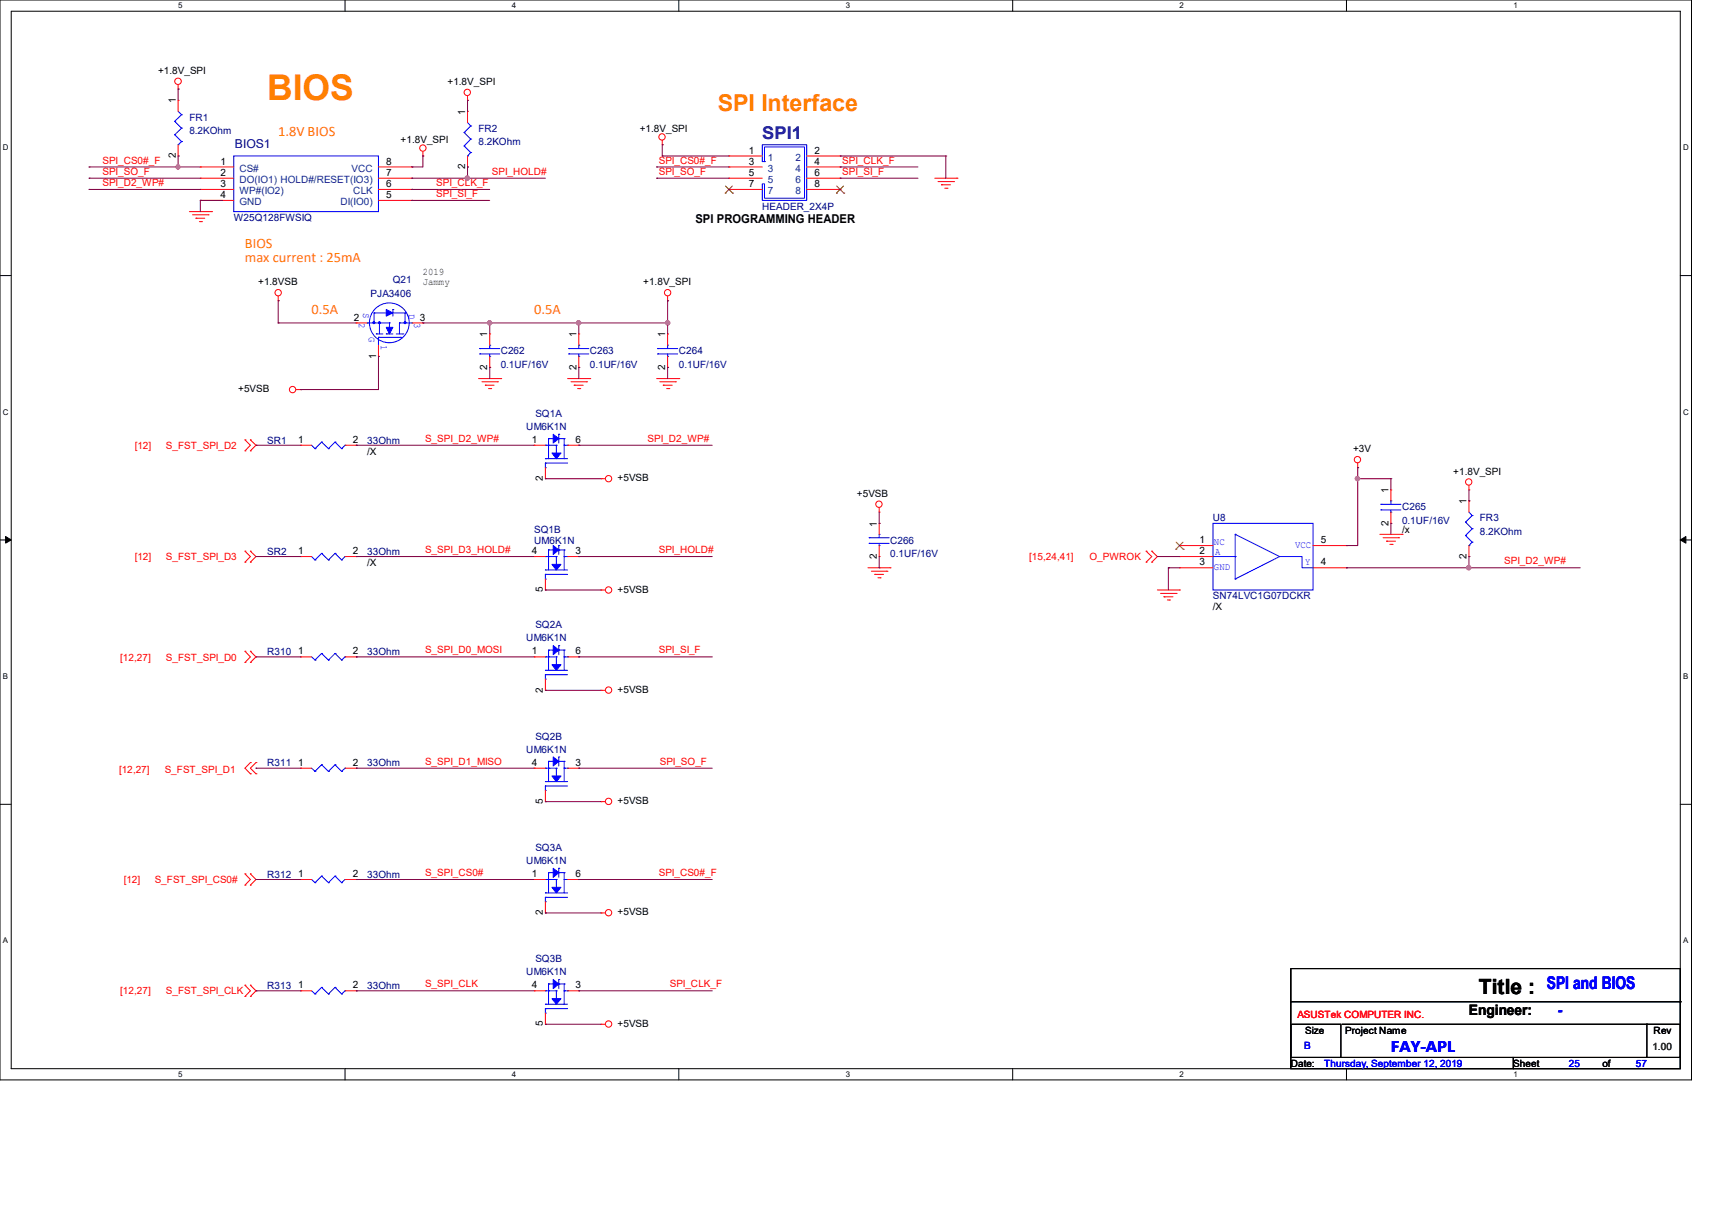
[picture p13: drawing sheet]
<svg xmlns="http://www.w3.org/2000/svg" width="297mm" height="210mm" viewBox="0 0 297 210" stroke-linecap="round" stroke-linejoin="round" font-family="sans-serif">
<defs><g id="words">
<text font-size="6.1" fill="#ff8000" x="46.4" y="17.3">BIOS</text>
<text font-size="4" fill="#ff8000" x="124.5" y="19.2">SPI Interface</text>
<text font-size="3.6" x="256.6" y="172.3">Title :</text>
<text font-size="3" fill="#000080" x="132.2" y="24.1">SPI1</text>
<g font-size="3" fill="#00f">
<text x="268.4" y="171.6">SPI and BIOS</text>
<text x="241.3" y="182.5">FAY-APL</text>
</g>
<g font-size="2.5" fill="#ff8000">
<text x="48.3" y="23.6">1.8V BIOS</text>
<text x="42.5" y="42.9">BIOS</text>
<text x="42.5" y="45.4">max current : 25mA</text>
<text x="54.1" y="54.5">0.5A</text>
<text x="92.7" y="54.5">0.5A</text>
</g>
<text font-size="2.5" x="254.8" y="176.1">Engineer:</text>
<text font-size="2.5" fill="#00f" x="270.3" y="176">-</text>
<text font-size="2.1" fill="#000080" x="40.8" y="25.7">BIOS1</text>
<text font-size="2.1" x="120.7" y="38.7">SPI PROGRAMMING HEADER</text>
<g font-size="1.7">
<text x="27.4" y="12.8">+1.8V_SPI</text>
<text x="30.5" y="17.9" transform="rotate(-90 30.5 17.9)">1</text>
<text x="77.6" y="14.7">+1.8V_SPI</text>
<text x="80.7" y="19.9" transform="rotate(-90 80.7 19.9)">1</text>
<text x="111" y="22.9">+1.8V_SPI</text>
<text x="30.5" y="27.4" transform="rotate(-90 30.5 27.4)">2</text>
<text x="38.2" y="28.5">1</text>
<text x="67" y="28.5">8</text>
<text x="69.5" y="24.8">+1.8V_SPI</text>
<text x="80.7" y="29.4" transform="rotate(-90 80.7 29.4)">2</text>
<text x="129.9" y="26.6">1</text>
<text x="129.9" y="28.5">3</text>
<text x="141.3" y="26.6">2</text>
<text x="141.3" y="28.5">4</text>
<text x="38.2" y="30.5">2</text>
<text x="38.2" y="32.4">3</text>
<text x="38.2" y="34.3">4</text>
<text x="67" y="34.3">5</text>
<text x="67" y="32.4">6</text>
<text x="67" y="30.5">7</text>
<text x="129.9" y="30.5">5</text>
<text x="129.9" y="32.4">7</text>
<text x="141.3" y="30.5">6</text>
<text x="141.3" y="32.4">8</text>
<text x="44.8" y="49.5">+1.8VSB</text>
<text x="111.6" y="49.5">+1.8V_SPI</text>
<text x="61.4" y="55.6">2</text>
<text x="72.8" y="55.6">3</text>
<text x="84.5" y="58.5" transform="rotate(-90 84.5 58.5)">1</text>
<text x="100" y="58.5" transform="rotate(-90 100 58.5)">1</text>
<text x="115.4" y="58.5" transform="rotate(-90 115.4 58.5)">1</text>
<text x="65.2" y="62.2" transform="rotate(-90 65.2 62.2)">1</text>
<text x="84.5" y="64.1" transform="rotate(-90 84.5 64.1)">2</text>
<text x="100" y="64.1" transform="rotate(-90 100 64.1)">2</text>
<text x="115.4" y="64.1" transform="rotate(-90 115.4 64.1)">2</text>
<text x="41.3" y="68">+5VSB</text>
<text x="51.7" y="76.8">1</text>
<text x="61.2" y="76.8">2</text>
<text x="92.3" y="76.8">1</text>
<text x="99.8" y="76.8">6</text>
<text x="63.7" y="78.8">/X</text>
<text x="94.2" y="83.4" transform="rotate(-90 94.2 83.4)">2</text>
<text x="107.1" y="83.5">+5VSB</text>
<text x="234.7" y="78.4">+3V</text>
<text x="252.1" y="82.3">+1.8V_SPI</text>
<text x="148.7" y="86.2">+5VSB</text>
<text x="240.9" y="85.5" transform="rotate(-90 240.9 85.5)">1</text>
<text x="254.4" y="87.5" transform="rotate(-90 254.4 87.5)">1</text>
<text x="152.1" y="91.3" transform="rotate(-90 152.1 91.3)">1</text>
<text x="208.1" y="94.2">1</text>
<text x="229.1" y="94.2">5</text>
<text x="240.9" y="91.1" transform="rotate(-90 240.9 91.1)">2</text>
<text x="243.2" y="92.4">/x</text>
<text x="51.7" y="96.1">1</text>
<text x="61.2" y="96.1">2</text>
<text x="63.7" y="98.1">/X</text>
<text x="92.3" y="96.1">4</text>
<text x="99.8" y="96.1">3</text>
<text x="152.1" y="96.9" transform="rotate(-90 152.1 96.9)">2</text>
<text x="208.1" y="96.1">2</text>
<text x="208.1" y="98">3</text>
<text x="229.1" y="98">4</text>
<text x="254.4" y="96.9" transform="rotate(-90 254.4 96.9)">2</text>
<text x="94.2" y="102.7" transform="rotate(-90 94.2 102.7)">5</text>
<text x="107.1" y="102.8">+5VSB</text>
<text x="210.4" y="105.9">/X</text>
<text x="51.7" y="113.5">1</text>
<text x="61.2" y="113.5">2</text>
<text x="92.3" y="113.5">1</text>
<text x="99.8" y="113.5">6</text>
<text x="94.2" y="120.1" transform="rotate(-90 94.2 120.1)">2</text>
<text x="107.1" y="120.1">+5VSB</text>
<text x="51.7" y="132.8">1</text>
<text x="61.2" y="132.8">2</text>
<text x="92.3" y="132.8">4</text>
<text x="99.8" y="132.8">3</text>
<text x="94.2" y="139.4" transform="rotate(-90 94.2 139.4)">5</text>
<text x="107.1" y="139.4">+5VSB</text>
<text x="51.7" y="152.1">1</text>
<text x="61.2" y="152.1">2</text>
<text x="92.3" y="152.1">1</text>
<text x="99.8" y="152.1">6</text>
<text x="94.2" y="158.7" transform="rotate(-90 94.2 158.7)">2</text>
<text x="107.1" y="158.7">+5VSB</text>
<text x="51.7" y="171.4">1</text>
<text x="61.2" y="171.4">2</text>
<text x="92.3" y="171.4">4</text>
<text x="99.8" y="171.4">3</text>
<text x="94.2" y="178" transform="rotate(-90 94.2 178)">5</text>
<text x="107.1" y="178">+5VSB</text>
<text x="226.4" y="179.2">Size</text>
<text x="233.4" y="179.2">Project Name</text>
<text x="286.9" y="179.4">Rev</text>
<text x="223.9" y="185">Date:</text>
<text x="262.5" y="185">Sheet</text>
<text x="278" y="185">of</text>
</g>
<g font-size="1.7" fill="#000080">
<text x="32.8" y="20.9">FR1</text>
<text x="32.8" y="23.2">8.2KOhm</text>
<text x="83" y="22.9">FR2</text>
<text x="83" y="25.2">8.2KOhm</text>
<text x="40.6" y="38.3">W25Q128FWSIQ</text>
<text x="132.2" y="36.4">HEADER_2X4P</text>
<text x="64.3" y="51.4">PJA3406</text>
<text x="68.2" y="49.1">Q21</text>
<text x="86.9" y="61.5">C262</text>
<text x="86.9" y="63.8">0.1UF/16V</text>
<text x="102.3" y="61.5">C263</text>
<text x="102.3" y="63.8">0.1UF/16V</text>
<text x="117.8" y="61.5">C264</text>
<text x="117.8" y="63.8">0.1UF/16V</text>
<text x="46.4" y="76.9">SR1</text>
<text x="63.7" y="76.9">33Ohm</text>
<text x="91.3" y="74.6">UM6K1N</text>
<text x="92.9" y="72.3">SQ1A</text>
<text x="243.2" y="88.5">C265</text>
<text x="92.7" y="92.4">SQ1B</text>
<text x="92.7" y="94.3">UM6K1N</text>
<text x="154.4" y="94.3">C266</text>
<text x="210.4" y="90.4">U8</text>
<text x="243.2" y="90.8">0.1UF/16V</text>
<text x="256.7" y="90.4">FR3</text>
<text x="256.7" y="92.7">8.2KOhm</text>
<text x="46.4" y="96.2">SR2</text>
<text x="63.7" y="96.2">33Ohm</text>
<text x="154.4" y="96.6">0.1UF/16V</text>
<text x="210.4" y="103.9">SN74LVC1G07DCKR</text>
<text x="46.4" y="113.6">R310</text>
<text x="63.7" y="113.6">33Ohm</text>
<text x="91.3" y="111.2">UM6K1N</text>
<text x="92.9" y="109">SQ2A</text>
<text x="91.3" y="130.6">UM6K1N</text>
<text x="92.9" y="128.3">SQ2B</text>
<text x="46.4" y="132.9">R311</text>
<text x="63.7" y="132.9">33Ohm</text>
<text x="91.3" y="149.9">UM6K1N</text>
<text x="92.9" y="147.6">SQ3A</text>
<text x="46.4" y="152.2">R312</text>
<text x="63.7" y="152.2">33Ohm</text>
<text x="92.9" y="166.9">SQ3B</text>
<text x="46.4" y="171.5">R313</text>
<text x="63.7" y="171.5">33Ohm</text>
<text x="91.3" y="169.2">UM6K1N</text>
</g>
<g font-size="1.7" fill="#f00">
<text x="17.8" y="28.4">SPI_CS0#_F</text>
<text x="114.3" y="28.4">SPI_CS0#_F</text>
<text x="146.1" y="28.4">SPI_CLK_F</text>
<text x="17.8" y="32.3">SPI_D2_WP#</text>
<text x="17.8" y="30.3">SPI_SO_F</text>
<text x="75.7" y="32.3">SPI_CLK_F</text>
<text x="75.7" y="34.2">SPI_SI_F</text>
<text x="85.3" y="30.3">SPI_HOLD#</text>
<text x="114.3" y="30.3">SPI_SO_F</text>
<text x="146.1" y="30.3">SPI_SI_F</text>
<text x="23.4" y="77.9">[12]</text>
<text x="28.8" y="77.9">S_FST_SPI_D2</text>
<text x="73.7" y="76.6">S_SPI_D2_WP#</text>
<text x="112.4" y="76.6">SPI_D2_WP#</text>
<text x="73.7" y="95.9">S_SPI_D3_HOLD#</text>
<text x="114.3" y="95.9">SPI_HOLD#</text>
<text x="23.4" y="97.2">[12]</text>
<text x="28.8" y="97.2">S_FST_SPI_D3</text>
<text x="178.6" y="97.2">[15,24,41]</text>
<text x="189" y="97.2">O_PWROK</text>
<text x="261" y="97.9">SPI_D2_WP#</text>
<text x="73.7" y="113.3">S_SPI_D0_MOSI</text>
<text x="114.3" y="113.3">SPI_SI_F</text>
<text x="20.9" y="114.6">[12,27]</text>
<text x="28.8" y="114.6">S_FST_SPI_D0</text>
<text x="20.7" y="134.1">[12,27]</text>
<text x="28.6" y="134.1">S_FST_SPI_D1</text>
<text x="73.7" y="132.6">S_SPI_D1_MISO</text>
<text x="114.5" y="132.6">SPI_SO_F</text>
<text x="21.5" y="153.2">[12]</text>
<text x="26.8" y="153.2">S_FST_SPI_CS0#</text>
<text x="73.7" y="151.9">S_SPI_CS0#</text>
<text x="114.3" y="151.9">SPI_CS0#_F</text>
<text x="20.9" y="172.5">[12,27]</text>
<text x="28.8" y="172.5">S_FST_SPI_CLK</text>
<text x="73.7" y="171.2">S_SPI_CLK</text>
<text x="116.2" y="171.2">SPI_CLK_F</text>
<text x="225.1" y="176.5">ASUSTek COMPUTER INC.</text>
</g>
<g font-size="1.7" fill="#004080">
<text x="41.5" y="29.8">CS#</text>
<text x="61" y="29.8">VCC</text>
<text x="133.2" y="27.9">1</text>
<text x="133.2" y="29.8">3</text>
<text x="138" y="27.9">2</text>
<text x="138" y="29.8">4</text>
<text x="41.5" y="31.7">DO(IO1) HOLD#/RESET(IO3)</text>
<text x="41.5" y="33.7">WP#(IO2)</text>
<text x="41.5" y="35.6">GND</text>
<text x="59.1" y="35.6">DI(IO0)</text>
<text x="61.3" y="33.7">CLK</text>
<text x="133.2" y="31.7">5</text>
<text x="133.2" y="33.7">7</text>
<text x="138" y="31.7">6</text>
<text x="138" y="33.7">8</text>
</g>
<g font-size="1.7" fill="#008000">
<text x="73.4" y="47.8">2019</text>
<text x="73.4" y="49.5">Jammy</text>
<text x="286.7" y="182.1">1.00</text>
</g>
<g font-size="1.7" fill="#00f">
<text x="62.2" y="56" transform="rotate(90 62.2 56)">2</text>
<text x="63" y="54.3" transform="rotate(90 63 54.3)">S</text>
<text x="64" y="58.5" transform="rotate(90 64 58.5)">G</text>
<text x="66.1" y="59.9" transform="rotate(90 66.1 59.9)">1</text>
<text x="70.9" y="54.4" transform="rotate(90 70.9 54.4)">D</text>
<text x="71.9" y="56" transform="rotate(90 71.9 56)">3</text>
<text x="210.6" y="94.4">NC</text>
<text x="224.7" y="95">VCC</text>
<text x="210.6" y="98.9">GND</text>
<text x="210.8" y="96.2">A</text>
<text x="226.4" y="97.9">Y</text>
<text x="226.3" y="181.9">B</text>
<text x="229.7" y="185">Thursday, September 12, 2019</text>
<text x="272.2" y="185">25</text>
<text x="283.8" y="185">57</text>
</g>
<g font-size="1.4">
<text x="30.9" y="1.4">5</text>
<text x="88.8" y="1.4">4</text>
<text x="146.7" y="1.4">3</text>
<text x="204.6" y="1.4">2</text>
<text x="262.6" y="1.4">1</text>
<text x=".5" y="26.1">D</text>
<text x="292" y="26.1">D</text>
<text x=".5" y="71.9">C</text>
<text x="292" y="71.9">C</text>
<text x=".5" y="117.8">B</text>
<text x="292" y="117.8">B</text>
<text x=".5" y="163.6">A</text>
<text x="292" y="163.6">A</text>
<text x="30.9" y="186.8">5</text>
<text x="88.8" y="186.8">4</text>
<text x="146.7" y="186.8">3</text>
<text x="204.6" y="186.8">2</text>
<text x="262.6" y="186.8">1</text>
</g>
</g></defs>
<path d="M0 0h293.5v187.3h-293.5zM1.9 1.9h289.6v183.4h-289.6z" fill="none" stroke="#000" stroke-width=".17"/>
<g fill="#fff">
<path d="M30.9 .2h.8v1.5h-.8z"/>
<path d="M30.9 185.5h.8v1.6h-.8z"/>
</g>
<path d="M59.9 0v1.9M59.9 185.3v2" fill="none" stroke="#000" stroke-width=".17"/>
<g fill="#fff">
<path d="M88.8 .2h.8v1.5h-.8z"/>
<path d="M88.8 185.5h.8v1.6h-.8z"/>
</g>
<path d="M117.8 0v1.9M117.8 185.3v2" fill="none" stroke="#000" stroke-width=".17"/>
<g fill="#fff">
<path d="M146.7 .2h.8v1.5h-.8z"/>
<path d="M146.7 185.5h.8v1.6h-.8z"/>
</g>
<path d="M175.7 0v1.9M175.7 185.3v2" fill="none" stroke="#000" stroke-width=".17"/>
<g fill="#fff">
<path d="M204.6 .2h.8v1.5h-.8z"/>
<path d="M204.6 185.5h.8v1.6h-.8z"/>
</g>
<path d="M233.6 0v1.9M233.6 185.3v2" fill="none" stroke="#000" stroke-width=".17"/>
<g fill="#fff">
<path d="M262.6 .2h.7v1.5h-.7z"/>
<path d="M262.6 185.5h.7v1.6h-.7z"/>
<path d="M.5 24.8h1v1.6h-1z"/>
<path d="M292 24.8h1v1.6h-1z"/>
<path d="M.5 70.7h1v1.5h-1z"/>
<path d="M292 70.7h1v1.5h-1z"/>
</g>
<path d="M0 47.8h1.9M291.5 47.8h2" fill="none" stroke="#000" stroke-width=".17"/>
<g fill="#fff">
<path d="M.5 116.5h.9v1.6h-.9z"/>
<path d="M292 116.5h.9v1.6h-.9z"/>
</g>
<path d="M0 93.6h1.9M291.5 93.6h2" fill="none" stroke="#000" stroke-width=".17"/>
<path d="M1 93l.9 .6-.9 .6zM291.5 93.6l1-.6v1.2z" fill="#000" stroke="#000" stroke-width=".17"/>
<g fill="#fff">
<path d="M.5 162.4h.9v1.5h-.9z"/>
<path d="M292 162.4h.9v1.5h-.9z"/>
</g>
<path d="M0 139.5h1.9M291.5 139.5h2M223.9 168h67.6v15.4h-67.6zM223.9 177.6h8.7v5.8h-8.7zM223.9 173.7h67.6M232.8 177.6h52.9M285.7 177.6h5.8v5.8h-5.8zM285.7 177.6h.1M291.5 173.7h.1M223.9 183.4h38.7v1.9h-38.7zM262.6 183.4h28.9v1.9h-28.9z" fill="none" stroke="#000" stroke-width=".17"/>
<g fill="none" stroke="#f00" stroke-width=".17">
<path d="M30.9 15.5h.1M30.9 17.4h.1M30.9 14.7v.8M30.9 17.4v1.9M81.1 17.4h.1M81.1 19.3h.1M81.1 16.6v.8M81.1 19.3v2M30.9 27.1h.1M30.9 25.1v2M32.9 36.7h3.8M33.4 37.3h2.7"/>
<path d="M34 37.8h.1M34 37.8h1.5M34.6 38.4h.4M34.8 29h.1M34.8 30.9h.1M34.8 32.9h.1M34.8 34.8h.1M34.8 30.9h5.8M34.8 29h5.8M34.8 32.9h5.8M34.8 34.8h5.8M35 38.4h.1"/>
<path d="M36.1 37.3h.1M36.7 36.7h.1M65.7 30.9h5.8M65.7 29h5.8M65.7 32.9h5.8M65.7 34.8h5.8M71.5 34.8h.1M71.5 32.9h.1M71.5 30.9h.1M71.5 29h.1M73.4 27.1h.1M73.4 26.3v.8"/>
<path d="M81.1 29h.1M81.1 27.1v1.9M114.9 25.1h.1M114.9 24.3v.8M126.4 27.1h.1M126.4 29h.1M126.4 30.9h.1M126.4 32.9h.1M126.4 30.9h5.8M126.4 27.1h5.8M126.4 29h5.8M126.4 32.9h5.8"/>
<path d="M140 30.9h5.8M140 27.1h5.8M140 29h5.8M140 32.9h5.8M145.8 27.1h.1M145.8 29h.1M145.8 30.9h.1M145.8 32.9h.1M162.2 30.9h3.8M162.7 31.5h2.7M163.3 32h.1M163.3 32h1.6"/>
<path d="M163.9 32.6h.4M164.3 32.6h.1M165.4 31.5h.1M166 30.9h.1M48.3 52.2h.1M48.3 51.4v.8M61.8 56h.1M61.8 56h1.9M65.7 59.9v1.9M71.5 56h1.9M73.4 56h.1M85 57.9h.1"/>
<path d="M85 57.9v2M100.4 57.9h.1M100.4 57.9v2M115.8 52.2h.1M115.8 57.9h.1M115.8 51.4v.8M115.8 57.9v2M42.5 78.2h.1M42.5 76.3h.1M42.5 76.3l.9 .9-.9 1M43.4 76.3h.1M43.4 78.2h.1"/>
<path d="M43.4 76.3l1 .9-1 1M51.4 67.6h.8M52.2 67.6h.1M52.2 77.2h.1M52.2 77.2h1.9M59.9 77.2h1.9M61.8 77.2h.1M65.7 61.8h.1M83 65.7h3.9M83.6 66.2h2.7M84.2 66.8h.1M84.2 66.8h1.5"/>
<path d="M84.8 67.4h.3M85 63.7h.1M85 61.8v1.9M85.1 67.4h.1M86.3 66.2h.1M86.9 65.7h.1M92.7 77.2h.1M92.7 77.2h1.9M98.5 65.7h3.8M98.5 77.2h1.9M99.1 66.2h2.7M99.6 66.8h.1"/>
<path d="M99.6 66.8h1.6M100.2 67.4h.4M100.4 63.7h.1M100.4 77.2h.1M100.4 61.8v1.9M100.6 67.4h.1M101.8 66.2h.1M102.3 65.7h.1M113.9 65.7h3.9M114.5 66.2h2.7M115.1 66.8h.1M115.1 66.8h1.5"/>
<path d="M115.7 67.4h.3M115.8 63.7h.1M115.8 61.8v1.9M116 67.4h.1M117.2 66.2h.1M117.8 65.7h.1M42.5 97.5h.1M42.5 95.6h.1M42.5 95.6l.9 .9-.9 1M43.4 95.6h.1M43.4 97.5h.1M43.4 95.6l1 .9-1 1"/>
<path d="M52.2 96.5h.1M52.2 96.5h1.9M59.9 96.5h1.9M61.8 96.5h.1M92.7 96.5h.1M92.7 96.5h1.9M94.6 83h.1M94.6 81.1v1.9M98.5 96.5h1.9M100.4 96.5h.1M104.3 83h.1M104.3 83h.7"/>
<path d="M150.6 98.5h3.8M151.2 99.1h2.7M151.8 99.6h.1M151.8 99.6h1.5M152.5 88.8h.1M152.5 90.8h.1M152.5 96.5h.1M152.5 88.1v.7M152.5 90.8v1.9M152.5 94.6v1.9M153.9 99.1h.1M154.4 98.5h.1"/>
<path d="M198.8 95.6h.1M198.8 97.5h.1M198.8 95.6l1 .9-1 1M199.8 97.5h.1M199.8 95.6h.1M199.8 95.6l1 .9-1 1M204.6 94.6h.1M204.6 96.5h.1M204.6 98.5h.1M204.6 98.5h5.8M204.6 96.5h5.8M204.6 94.6h5.8"/>
<path d="M227.8 98.5h5.8M227.8 94.6h5.8M233.6 98.5h.1M233.6 94.6h.1M235.5 81.1h.1M235.5 80.3v.8M239.4 92.7h3.8M239.9 93.3h2.8M240.5 93.9h.1M240.5 93.9h1.6M241.1 94.4h.4M241.3 85h.1"/>
<path d="M241.3 90.8h.1M241.3 85v1.9M241.3 88.8v2M241.5 94.4h.1M242.7 93.3h.1M243.2 92.7h.1M254.8 85h.1M254.8 86.9h.1M254.8 96.5h.1M254.8 84.2v.8M254.8 86.9v1.9M254.8 94.6v1.9"/>
<path d="M42.5 114.9h.1M42.5 112.9h.1M42.5 112.9l.9 1-.9 1M43.4 112.9h.1M43.4 114.9h.1M43.4 112.9l1 1-1 1M52.2 113.9h.1M52.2 113.9h1.9M59.9 113.9h1.9M61.8 113.9h.1M92.7 113.9h.1M92.7 113.9h1.9"/>
<path d="M94.6 102.3h.1M94.6 119.7h.1M94.6 100.4v1.9M94.6 117.8v1.9M98.5 113.9h1.9M100.4 113.9h.1M104.3 119.7h.1M104.3 102.3h.1M104.3 119.7h.7M104.3 102.3h.7M152.3 100.2h.4M152.7 100.2h.1"/>
<path d="M200.8 102.3h3.8M201.3 102.9h2.7M201.9 103.5h.1M201.9 103.5h1.6M202.5 104.1h.4M202.9 104.1h.1M204 102.9h.1M204.6 102.3h.1M43.4 132.2h.1M43.4 134.2h.1M43.4 132.2l-.9 1 .9 1M44.4 132.2h.1"/>
<path d="M44.4 134.2h.1M44.4 132.2l-1 1 1 1M52.2 133.2h.1M52.2 133.2h1.9M59.9 133.2h1.9M61.8 133.2h.1M92.7 133.2h.1M92.7 133.2h1.9M94.6 139h.1M94.6 137.1v1.9M98.5 133.2h1.9M100.4 133.2h.1"/>
<path d="M104.3 139h.1M104.3 139h.7M42.5 153.5h.1M42.5 151.6h.1M42.5 151.6l.9 .9-.9 1M43.4 151.6h.1M43.4 153.5h.1M43.4 151.6l1 .9-1 1M52.2 152.5h.1M52.2 152.5h1.9M59.9 152.5h1.9M61.8 152.5h.1"/>
<path d="M92.7 152.5h.1M92.7 152.5h1.9M94.6 158.3h.1M94.6 156.4v1.9M98.5 152.5h1.9M100.4 152.5h.1M104.3 158.3h.1M104.3 158.3h.7M42.5 172.8h.1M42.5 170.9h.1M42.5 170.9l.9 .9-.9 1M43.4 170.9h.1"/>
<path d="M43.4 172.8h.1M43.4 170.9l1 .9-1 1M52.2 171.8h.1M52.2 171.8h1.9M59.9 171.8h1.9M61.8 171.8h.1M92.7 171.8h.1M92.7 171.8h1.9M94.6 177.6h.1M94.6 175.7v1.9M98.5 171.8h1.9M100.4 171.8h.1"/>
<path d="M104.3 177.6h.1M104.3 177.6h.7"/>
<circle cx="30.9" cy="14.1" r=".56"/>
<circle cx="81.1" cy="16" r=".55"/>
<circle cx="73.4" cy="25.7" r=".55"/>
<circle cx="114.9" cy="23.7" r=".55"/>
<circle cx="48.3" cy="50.8" r=".55"/>
<circle cx="115.8" cy="50.8" r=".55"/>
<circle cx="50.8" cy="67.6" r=".55"/>
<circle cx="235.5" cy="79.7" r=".55"/>
<circle cx="105.6" cy="83" r=".55"/>
<circle cx="152.5" cy="87.4" r=".55"/>
<circle cx="254.8" cy="83.6" r=".55"/>
<circle cx="105.6" cy="119.7" r=".55"/>
<circle cx="105.6" cy="102.3" r=".55"/>
<circle cx="105.6" cy="139" r=".55"/>
<circle cx="105.6" cy="158.3" r=".55"/>
<circle cx="105.6" cy="177.6" r=".55"/>
</g>
<g fill="none" stroke="#00f" stroke-width=".17">
<path d="M30.9 19.3l.6 .6M31.5 19.9h.1M31.5 19.9l-1.2 1.1M30.3 23.4h.1M30.3 21h.1M30.3 23.4l1.2 1.2M30.3 21l1.2 1.2M30.9 25.1h.1M31.5 24.6h.1M31.5 22.2h.1M31.5 24.6l-.6 .5M31.5 22.2l-1.2 1.2"/>
<path d="M40.6 27.1h25.1v9.6h-25.1zM80.5 25.3h.1M80.5 23h.1M80.5 25.3l1.2 1.2M80.5 23l1.2 1.1M81.1 27.1h.1M81.1 21.3l.6 .5M81.7 26.5h.1M81.7 21.8h.1M81.7 24.1h.1M81.7 26.5l-.6 .6M81.7 24.1l-1.2 1.2"/>
<path d="M81.7 21.8l-1.2 1.2M132.2 25.1h7.8v9.7h-7.8v-2.9h.4v2.5h7v-8.9h-7v2.5h-.4zM132.6 28h.1M63.7 56h.1M63.7 56h3.9M64.9 54.3h.1M64.9 56h.1M64.9 54.3h5.4M64.9 54.3v1.7M65.3 57.9h.1M65.3 57.9h1.1M65.7 58.5h.1"/>
<path d="M65.7 58.5v1.4M65.7 58.5h3.8M65.8 56h.1M65.8 56v1.9M67 57.9h.1M67 57.9h1.2M67.6 56h.1M67.6 56v1.9M68.2 53.7h.1M68.2 53.7v1.1M68.7 57.9h1.2M69.3 56h.1"/>
<path d="M69.3 56v1.9M69.3 56h2.2M69.5 58.5h.1M69.9 57.9h.1M70.3 54.3h.1M70.3 54.3v1.7M71.5 56h.1M85 59.9h.1M85 59.9v.6M100.4 59.9h.1M100.4 59.9v.6M115.8 59.9h.1"/>
<path d="M115.8 59.9v.6M54.1 77.2l.6 .6M54.7 77.8h.1M55.8 76.7h.1M55.8 76.7l-1.1 1.1M55.8 76.7l1.2 1.1M57 77.8h.1M58.1 76.7h.1M58.1 76.7l-1.1 1.1M58.1 76.7l1.2 1.1M59.3 77.8h.1M59.9 77.2h.1"/>
<path d="M59.9 77.2l-.6 .6M83.2 60.5h.1M83.2 61.4h.1M83.2 60.5h3.5M83.2 61.4h3.5M85 61.8h.1M85 61.4v.4M94.6 79.5h.1M94.6 77.2h.1M94.6 79.5h3.9M94.6 77.2h1.9M95.2 77.2h.1"/>
<path d="M95.2 76.1h.1M95.2 76.1v3.4M95.2 76.1h.8M96 76.1h.1M96.5 77.2h.1M96.5 77.2v1.4M96.9 76.1h.1M96.9 75.3h.1M96.9 75.3v1.5M96.9 76.1h1M97.9 77.2h.1M97.9 76.1h.1"/>
<path d="M97.9 76.1v3.4M97.9 77.2h.6M98.5 77.2h.1M98.7 60.5h.1M98.7 61.4h.1M98.7 60.5h3.5M98.7 61.4h3.5M100.4 61.8h.1M100.4 61.4v.4M114.1 60.5h.1M114.1 61.4h.1M114.1 60.5h3.5"/>
<path d="M114.1 61.4h3.5M115.8 61.8h.1M115.8 61.4v.4M54.1 96.5l.6 .6M54.7 97.1h.1M55.8 96h.1M55.8 96l-1.1 1.1M55.8 96l1.2 1.1M57 97.1h.1M58.1 96h.1M58.1 96l-1.1 1.1M58.1 96l1.2 1.1"/>
<path d="M59.3 97.1h.1M59.9 96.5h.1M59.9 96.5l-.6 .6M94.6 98.8h.1M94.6 99.6h.1M94.6 96.5h.1M94.6 80.3h.1M94.6 81.1h.1M94.6 98.8h3.9M94.6 99.6h3.9M94.6 80.3v.8M94.6 99.6v.8"/>
<path d="M94.6 96.5h1.9M94.6 80.3h3.9M95.2 96.5h.1M95.2 95.4h.1M95.2 95.4v3.4M95.2 95.4h.8M96 95.4h.1M96.5 96.5h.1M96.5 96.5v1.4M96.9 95.4h.1M96.9 94.6h.1M96.9 95.4h1"/>
<path d="M96.9 94.6v1.5M97.9 96.5h.1M97.9 95.4h.1M97.9 95.4v3.4M97.9 96.5h.6M98.5 96.5h.1M150.8 93.3h.1M150.8 94.2h.1M150.8 93.3h3.5M150.8 94.2h3.5M152.5 92.7h.1M152.5 94.6h.1"/>
<path d="M152.5 92.7v.6M152.5 94.2v.4M210.4 90.8h17.4v11.5h-17.4zM210.4 96.5h3.9M214.3 96.5h.1M214.3 92.7h.1M214.3 92.7l7.7 3.8M214.3 92.7v7.7M222 96.5h.1M222 96.5l-7.7 3.9M222.2 96.5h3.7v2h1.9M239.6 87.5h.1"/>
<path d="M239.6 88.4h.1M239.6 87.5h3.4M239.6 88.4h3.4M241.3 86.9h.1M241.3 88.8h.1M241.3 86.9v.6M241.3 88.4v.4M254.3 92.9h.1M254.3 90.6h.1M254.3 92.9l1.1 1.1M254.3 90.6l1.1 1.1M254.8 94.6h.1"/>
<path d="M254.8 88.8l.6 .6M255.4 94h.1M255.4 89.4h.1M255.4 91.7h.1M255.4 94l-.6 .6M255.4 91.7l-1.1 1.2M255.4 89.4l-1.1 1.2M54.1 113.9l.6 .6M54.7 114.5h.1M55.8 113.3h.1M55.8 113.3l-1.1 1.2M55.8 113.3l1.2 1.2"/>
<path d="M57 114.5h.1M58.1 113.3h.1M58.1 113.3l-1.1 1.2M58.1 113.3l1.2 1.2M59.3 114.5h.1M59.9 113.9h.1M59.9 113.9l-.6 .6M94.6 100.4h.1M94.6 116.2h.1M94.6 117h.1M94.6 117.8h.1M94.6 113.9h.1"/>
<path d="M94.6 117v.8M94.6 116.2h3.9M94.6 117h3.9M94.6 113.9h1.9M95.2 113.9h.1M95.2 112.7h.1M95.2 112.7v3.5M95.2 112.7h.8M96 112.7h.1M96.5 113.9h.1M96.5 113.9v1.4M96.9 112.7h.1"/>
<path d="M96.9 112h.1M96.9 112v1.5M96.9 112.7h1M97.9 113.9h.1M97.9 112.7h.1M97.9 112.7v3.5M97.9 113.9h.6M98.5 113.9h.1M214.3 100.4h.1M54.1 133.2l.6 .6M54.7 133.8h.1M55.8 132.6h.1"/>
<path d="M55.8 132.6l-1.1 1.2M55.8 132.6l1.2 1.2M57 133.8h.1M58.1 132.6h.1M58.1 132.6l-1.1 1.2M58.1 132.6l1.2 1.2M59.3 133.8h.1M59.9 133.2h.1M59.9 133.2l-.6 .6M94.6 135.6h.1M94.6 136.3h.1M94.6 137.1h.1"/>
<path d="M94.6 133.2h.1M94.6 136.3v.8M94.6 135.6h3.9M94.6 136.3h3.9M94.6 133.2h1.9M95.2 133.2h.1M95.2 132h.1M95.2 132v3.6M95.2 132h.8M96 132h.1M96.5 133.2h.1M96.5 133.2v1.4"/>
<path d="M96.9 132h.1M96.9 131.3h.1M96.9 131.3v1.5M96.9 132h1M97.9 133.2h.1M97.9 132h.1M97.9 132v3.6M97.9 133.2h.6M98.5 133.2h.1M54.1 152.5l.6 .6M54.7 153.1h.1M55.8 151.9h.1"/>
<path d="M55.8 151.9l-1.1 1.2M55.8 151.9l1.2 1.2M57 153.1h.1M58.1 151.9h.1M58.1 151.9l-1.1 1.2M58.1 151.9l1.2 1.2M59.3 153.1h.1M59.9 152.5h.1M59.9 152.5l-.6 .6M94.6 154.9h.1M94.6 155.6h.1M94.6 156.4h.1"/>
<path d="M94.6 152.5h.1M94.6 155.6v.8M94.6 154.9h3.9M94.6 155.6h3.9M94.6 152.5h1.9M95.2 152.5h.1M95.2 151.3h.1M95.2 151.3v3.6M95.2 151.3h.8M96 151.3h.1M96.5 152.5h.1M96.5 152.5v1.4"/>
<path d="M96.9 151.3h.1M96.9 150.6h.1M96.9 150.6v1.5M96.9 151.3h1M97.9 152.5h.1M97.9 151.3h.1M97.9 151.3v3.6M97.9 152.5h.6M98.5 152.5h.1M54.1 171.8l.6 .6M54.7 172.4h.1M55.8 171.2h.1"/>
<path d="M55.8 171.2l-1.1 1.2M55.8 171.2l1.2 1.2M57 172.4h.1M58.1 171.2h.1M58.1 171.2l-1.1 1.2M58.1 171.2l1.2 1.2M59.3 172.4h.1M59.9 171.8h.1M59.9 171.8l-.6 .6M94.6 174.2h.1M94.6 174.9h.1M94.6 175.7h.1"/>
<path d="M94.6 171.8h.1M94.6 174.9v.8M94.6 174.2h3.9M94.6 174.9h3.9M94.6 171.8h1.9M95.2 171.8h.1M95.2 170.6h.1M95.2 170.6v3.6M95.2 170.6h.8M96 170.6h.1M96.5 171.8h.1M96.5 171.8v1.4"/>
<path d="M96.9 170.6h.1M96.9 169.9h.1M96.9 169.9v1.5M96.9 170.6h1M97.9 171.8h.1M97.9 170.6h.1M97.9 170.6v3.6M97.9 171.8h.6M98.5 171.8h.1"/>
<circle cx="67.5" cy="56" r="3.5"/>
</g>
<g fill="#00f" stroke="#00f" stroke-width=".17">
<path d="M95.8 97.9h1.5l-.8 .9z" fill-rule="evenodd"/>
<path d="M96 94.6l.9 .8-.9 .7z" fill-rule="evenodd"/>
<path d="M95.8 173.2h1.5l-.8 1z" fill-rule="evenodd"/>
<path d="M96 169.9l.9 .7-.9 .8z" fill-rule="evenodd"/>
<path d="M95.8 153.9h1.5l-.8 1z" fill-rule="evenodd"/>
<path d="M96 150.6l.9 .7-.9 .8z" fill-rule="evenodd"/>
<path d="M95.8 134.6h1.5l-.8 1z" fill-rule="evenodd"/>
<path d="M96 131.3l.9 .7-.9 .8z" fill-rule="evenodd"/>
<path d="M95.8 115.3h1.5l-.8 .9z" fill-rule="evenodd"/>
<path d="M96 112l.9 .7-.9 .8z" fill-rule="evenodd"/>
<path d="M67 53.7l1.2 .6-1.2 .5z" fill-rule="evenodd"/>
<path d="M67 56.8h1.2l-.6 1.1z" fill-rule="evenodd"/>
<path d="M95.8 78.6h1.5l-.8 .9z" fill-rule="evenodd"/>
<path d="M96 75.3l.9 .8-.9 .7z" fill-rule="evenodd"/>
<circle cx="70.3" cy="56" r=".17"/>
<circle cx="65.8" cy="56" r=".17"/>
<circle cx="64.9" cy="56" r=".17"/>
</g>
<path d="M125.8 33.5h.1M125.9 32.3l1.2 1.2M127 32.3l-1.2 1.2M127.1 33.5h.1M145.1 33.5h.1M145.2 32.3l1.2 1.2M146.3 32.3l-1.2 1.2M146.4 33.5h.1M204 95.2h.1M204 94l1.3 1.2M205.2 94l-1.2 1.2M205.3 95.2h.1" fill="none" stroke="#804000" stroke-width=".17"/>
<g fill="none" stroke="#800040" stroke-width=".17">
<path d="M30.9 15.5h.1M30.9 15.5v1.9M81.1 17.4h.1M81.1 17.4v1.9M15.5 32.9h.1M15.5 30.9h.1M15.5 29h.1M15.5 29h19.3M15.5 32.9h19.3M15.5 30.9h19.3M30.9 27.1h.1M30.9 29h.1"/>
<path d="M30.9 27.1v1.9M34.8 34.8h.1M34.8 34.8h3.8M34.8 34.8v1.9M71.5 29h.1M71.5 32.9h.1M71.5 34.8h.1M71.5 30.9h.1M71.5 34.8h13.5M71.5 32.9h13.5M71.5 30.9h23.1M73.4 27.1h.1"/>
<path d="M73.4 27.1v1.9h-1.9M81.1 29h.1M81.1 30.9h.1M81.1 29v1.9M113.9 29h.1M113.9 30.9h.1M113.9 29h12.5M113.9 30.9h12.5M114.9 27.1h.1M114.9 25.1h.1M114.9 27.1h11.5M114.9 25.1v2"/>
<path d="M145.8 30.9h.1M145.8 29h.1M145.8 27.1h.1M145.8 29h13.5M145.8 30.9h13.5M145.8 27.1h18.3M164.1 27.1h.1M164.1 27.1v3.8M48.3 56h.1M48.3 52.2h.1M48.3 56h13.5M48.3 52.2v3.8"/>
<path d="M73.4 56h.1M73.4 56h42.4M85 56h.1M85 56v1.9M100.4 56h.1M100.4 56v1.9M115.8 52.2h.1M115.8 56h.1M115.8 52.2v5.7M44.4 77.2h.1M44.4 77.2h7.8M52.2 67.6h.1"/>
<path d="M61.8 77.2h.1M61.8 77.2h30.9M65.7 61.8h.1M65.7 61.8v5.8h-13.5M85 63.7h.1M85 63.7v2M100.4 63.7h.1M100.4 77.2h.1M100.4 63.7v2M100.4 77.2h23.2M115.8 63.7h.1M115.8 63.7v2"/>
<path d="M44.4 96.5h.1M44.4 96.5h7.8M61.8 96.5h.1M61.8 96.5h30.9M94.6 83h.1M94.6 83h9.7M100.4 96.5h.1M100.4 96.5h23.2M152.5 90.8h.1M152.5 98.5h.1M152.5 88.8v2M152.5 96.5v2"/>
<path d="M200.8 96.5h.1M200.8 96.5h3.8M202.7 98.5h.1M202.7 98.5h1.9M202.7 98.5v3.8M233.6 94.6h.1M233.6 98.5h.1M233.6 98.5h40.6M235.5 83h.1M235.5 81.1h.1M235.5 83h5.8M235.5 81.1v13.5h-1.9"/>
<path d="M241.3 90.8h.1M241.3 83h.1M241.3 83v2M241.3 90.8v1.9M254.8 96.5h.1M254.8 98.5h.1M254.8 86.9h.1M254.8 85v1.9M254.8 96.5v2M44.4 113.9h.1M44.4 113.9h7.8M61.8 113.9h.1"/>
<path d="M61.8 113.9h30.9M94.6 119.7h.1M94.6 102.3h.1M94.6 119.7h9.7M94.6 102.3h9.7M100.4 113.9h.1M100.4 113.9h23.2M44.4 133.2h.1M44.4 133.2h7.8M61.8 133.2h.1M61.8 133.2h30.9M94.6 139h.1"/>
<path d="M94.6 139h9.7M100.4 133.2h.1M100.4 133.2h23.2M44.4 152.5h.1M44.4 152.5h7.8M61.8 152.5h.1M61.8 152.5h30.9M94.6 158.3h.1M94.6 158.3h9.7M100.4 152.5h.1M100.4 152.5h23.2M44.4 171.8h.1"/>
<path d="M44.4 171.8h7.8M61.8 171.8h.1M61.8 171.8h30.9M94.6 177.6h.1M94.6 177.6h9.7M100.4 171.8h.1M100.4 171.8h23.2"/>
</g>
<g fill="#f0f" stroke="#f0f" stroke-width=".17">
<circle cx="81.1" cy="30.9" r=".38"/>
<circle cx="30.9" cy="29" r=".37"/>
<circle cx="84.9" cy="56" r=".37"/>
<circle cx="115.8" cy="56" r=".38"/>
<circle cx="100.4" cy="56" r=".38"/>
<circle cx="235.5" cy="83" r=".38"/>
<circle cx="254.8" cy="98.4" r=".38"/>
</g>
<use href="#words"/>
</svg>
